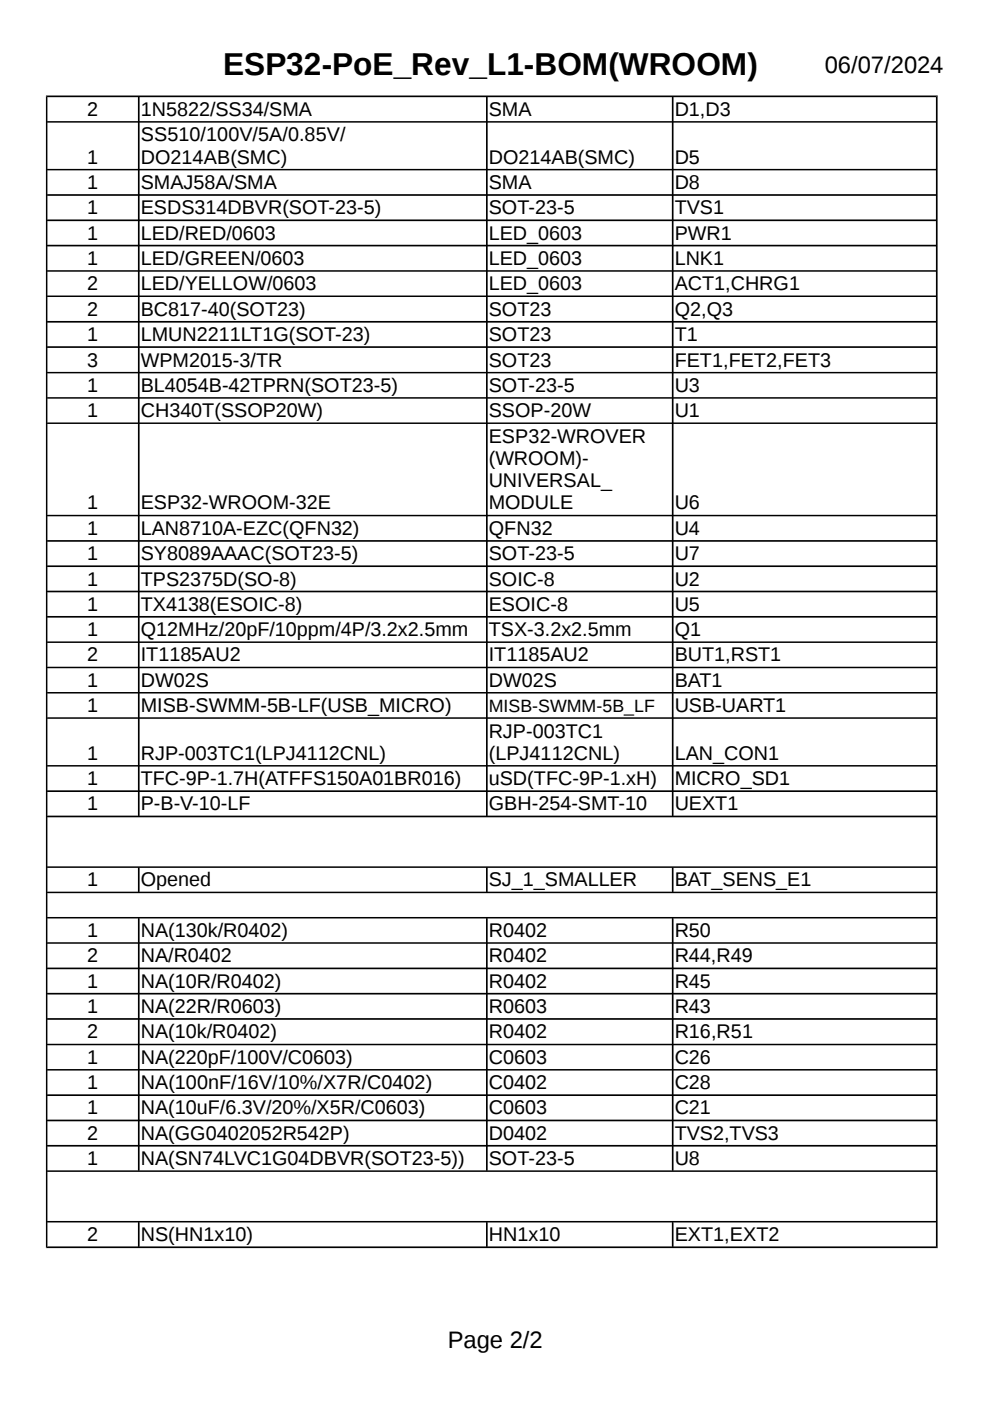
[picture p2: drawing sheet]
<svg xmlns="http://www.w3.org/2000/svg" width="210mm" height="297mm" viewBox="0 0 210 297" stroke-linecap="round" stroke-linejoin="round" font-family="sans-serif">
<defs><g id="words">
<text font-size="6.7" x="47.3" y="16">ESP32-PoE_Rev_L1-BOM(WROOM)</text>
<g font-size="5">
<text x="174.9" y="15.4">06/07/2024</text>
<text x="94.9" y="285.8">Page 2/2</text>
</g>
<g font-size="4.2">
<text x="18.5" y="24.6">2</text>
<text x="29.8" y="24.6">1N5822/SS34/SMA</text>
<text x="29.9" y="30">SS510/100V/5A/0.85V/</text>
<text x="103.6" y="24.6">SMA</text>
<text x="143.1" y="24.6">D1,D3</text>
<text x="18.5" y="34.7">1</text>
<text x="29.9" y="34.7">DO214AB(SMC)</text>
<text x="103.6" y="34.7">DO214AB(SMC)</text>
<text x="143.1" y="34.7">D5</text>
<text x="18.5" y="40">1</text>
<text x="29.8" y="40">SMAJ58A/SMA</text>
<text x="103.6" y="40">SMA</text>
<text x="143.1" y="40">D8</text>
<text x="18.5" y="45.4">1</text>
<text x="29.8" y="45.4">ESDS314DBVR(SOT-23-5)</text>
<text x="103.6" y="45.4">SOT-23-5</text>
<text x="143.1" y="45.4">TVS1</text>
<text x="18.5" y="50.8">1</text>
<text x="29.8" y="50.8">LED/RED/0603</text>
<text x="103.6" y="50.8">LED_0603</text>
<text x="143.1" y="50.8">PWR1</text>
<text x="18.5" y="56.2">1</text>
<text x="29.8" y="56.2">LED/GREEN/0603</text>
<text x="103.6" y="56.2">LED_0603</text>
<text x="143.1" y="56.2">LNK1</text>
<text x="18.5" y="61.5">2</text>
<text x="29.8" y="61.5">LED/YELLOW/0603</text>
<text x="103.6" y="61.5">LED_0603</text>
<text x="143.1" y="61.5">ACT1,CHRG1</text>
<text x="18.5" y="66.9">2</text>
<text x="29.8" y="66.9">BC817-40(SOT23)</text>
<text x="103.6" y="66.9">SOT23</text>
<text x="143.1" y="67">Q2,Q3</text>
<text x="18.5" y="72.3">1</text>
<text x="18.5" y="77.7">3</text>
<text x="29.8" y="72.3">LMUN2211LT1G(SOT-23)</text>
<text x="29.8" y="77.7">WPM2015-3/TR</text>
<text x="103.6" y="72.3">SOT23</text>
<text x="103.6" y="77.7">SOT23</text>
<text x="143.1" y="72.3">T1</text>
<text x="143.1" y="77.7">FET1,FET2,FET3</text>
<text x="18.5" y="83.1">1</text>
<text x="29.8" y="83.1">BL4054B-42TPRN(SOT23-5)</text>
<text x="103.6" y="83.1">SOT-23-5</text>
<text x="143.1" y="83.1">U3</text>
<text x="18.5" y="88.4">1</text>
<text x="29.8" y="88.4">CH340T(SSOP20W)</text>
<text x="103.6" y="88.4">SSOP-20W</text>
<text x="143.1" y="88.4">U1</text>
<text x="103.6" y="93.9">ESP32-WROVER</text>
<text x="103.6" y="98.6">(WROOM)-</text>
<text x="103.6" y="103.3">UNIVERSAL_</text>
<text x="18.5" y="108">1</text>
<text x="18.5" y="113.4">1</text>
<text x="29.8" y="108">ESP32-WROOM-32E</text>
<text x="29.8" y="113.4">LAN8710A-EZC(QFN32)</text>
<text x="103.6" y="113.4">QFN32</text>
<text x="103.6" y="108">MODULE</text>
<text x="143.1" y="108">U6</text>
<text x="143.1" y="113.4">U4</text>
<text x="18.5" y="118.7">1</text>
<text x="29.8" y="118.7">SY8089AAAC(SOT23-5)</text>
<text x="103.6" y="118.7">SOT-23-5</text>
<text x="143.1" y="118.7">U7</text>
<text x="18.5" y="124.1">1</text>
<text x="29.8" y="124.1">TPS2375D(SO-8)</text>
<text x="103.6" y="124.1">SOIC-8</text>
<text x="143.1" y="124.1">U2</text>
<text x="18.5" y="129.5">1</text>
<text x="29.8" y="129.5">TX4138(ESOIC-8)</text>
<text x="103.6" y="129.5">ESOIC-8</text>
<text x="143.1" y="129.5">U5</text>
<text x="18.5" y="134.9">1</text>
<text x="29.8" y="134.9">Q12MHz/20pF/10ppm/4P/3.2x2.5mm</text>
<text x="103.6" y="134.9">TSX-3.2x2.5mm</text>
<text x="143.1" y="134.9">Q1</text>
<text x="18.5" y="140.2">2</text>
<text x="29.8" y="140.2">IT1185AU2</text>
<text x="103.6" y="140.2">IT1185AU2</text>
<text x="143.1" y="140.2">BUT1,RST1</text>
<text x="18.5" y="145.6">1</text>
<text x="29.8" y="145.6">DW02S</text>
<text x="103.6" y="145.6">DW02S</text>
<text x="143.1" y="145.6">BAT1</text>
<text x="18.5" y="151">1</text>
<text x="29.8" y="151">MISB-SWMM-5B-LF(USB_MICRO)</text>
<text x="143.1" y="151">USB-UART1</text>
<text x="18.5" y="161.1">1</text>
<text x="29.8" y="161.1">RJP-003TC1(LPJ4112CNL)</text>
<text x="103.6" y="156.4">RJP-003TC1</text>
<text x="103.6" y="161.1">(LPJ4112CNL)</text>
<text x="143.1" y="161.1">LAN_CON1</text>
<text x="18.5" y="166.4">1</text>
<text x="29.8" y="166.4">TFC-9P-1.7H(ATFFS150A01BR016)</text>
<text x="103.6" y="166.4">uSD(TFC-9P-1.xH)</text>
<text x="143.1" y="166.4">MICRO_SD1</text>
<text x="18.5" y="171.8">1</text>
<text x="29.8" y="171.8">P-B-V-10-LF</text>
<text x="103.6" y="171.8">GBH-254-SMT-10</text>
<text x="143.1" y="171.8">UEXT1</text>
<text x="18.5" y="187.9">1</text>
<text x="29.8" y="187.9">Opened</text>
<text x="103.6" y="187.9">SJ_1_SMALLER</text>
<text x="143.1" y="187.9">BAT_SENS_E1</text>
<text x="18.5" y="198.6">1</text>
<text x="29.8" y="198.6">NA(130k/R0402)</text>
<text x="103.6" y="198.6">R0402</text>
<text x="143.1" y="198.6">R50</text>
<text x="18.5" y="204">2</text>
<text x="18.5" y="209.4">1</text>
<text x="29.8" y="204">NA/R0402</text>
<text x="29.8" y="209.4">NA(10R/R0402)</text>
<text x="103.6" y="204">R0402</text>
<text x="103.6" y="209.4">R0402</text>
<text x="143.1" y="204">R44,R49</text>
<text x="143.1" y="209.4">R45</text>
<text x="18.5" y="214.8">1</text>
<text x="29.8" y="214.8">NA(22R/R0603)</text>
<text x="103.6" y="214.8">R0603</text>
<text x="143.1" y="214.8">R43</text>
<text x="18.5" y="220.2">2</text>
<text x="29.8" y="220.2">NA(10k/R0402)</text>
<text x="103.6" y="220.2">R0402</text>
<text x="143.1" y="220.2">R16,R51</text>
<text x="18.5" y="225.5">1</text>
<text x="29.8" y="225.5">NA(220pF/100V/C0603)</text>
<text x="103.6" y="225.5">C0603</text>
<text x="143.1" y="225.5">C26</text>
<text x="18.5" y="230.9">1</text>
<text x="29.9" y="230.9">NA(100nF/16V/10%/X7R/C0402)</text>
<text x="103.6" y="230.9">C0402</text>
<text x="143.1" y="230.9">C28</text>
<text x="18.5" y="236.3">1</text>
<text x="29.8" y="236.3">NA(10uF/6.3V/20%/X5R/C0603)</text>
<text x="103.6" y="236.3">C0603</text>
<text x="143.1" y="236.3">C21</text>
<text x="18.5" y="241.7">2</text>
<text x="29.8" y="241.7">NA(GG0402052R542P)</text>
<text x="103.6" y="241.7">D0402</text>
<text x="143.1" y="241.7">TVS2,TVS3</text>
<text x="18.5" y="247">1</text>
<text x="29.8" y="247">NA(SN74LVC1G04DBVR(SOT23-5))</text>
<text x="103.6" y="247">SOT-23-5</text>
<text x="143.1" y="247">U8</text>
<text x="18.5" y="263.2">2</text>
<text x="29.8" y="263.2">NS(HN1x10)</text>
<text x="103.6" y="263.2">HN1x10</text>
<text x="143.1" y="263.2">EXT1,EXT2</text>
</g>
<text font-size="3.8" x="103.6" y="151">MISB-SWMM-5B_LF</text>
</g></defs>
<g fill="#000">
<path d="M9.7 20.2h189.1l-.4 .4h-188.3z" fill-rule="evenodd"/>
<path d="M9.9 25.9l.2-.2h188.3l.2 .2-.2 .1h-188.3z" fill-rule="evenodd"/>
<path d="M9.9 36l.2-.2h188.3l.2 .2-.2 .1h-188.3z" fill-rule="evenodd"/>
<path d="M9.9 41.3l.2-.1h188.3l.2 .1-.2 .2h-188.3z" fill-rule="evenodd"/>
<path d="M10.1 46.5h188.3l.2 .2-.2 .2h-188.3l-.2-.2z" fill-rule="evenodd"/>
<path d="M9.9 52.1l.2-.2h188.3l.2 .2-.2 .1h-188.3z" fill-rule="evenodd"/>
<path d="M9.9 57.4l.2-.1h188.3l.2 .1-.2 .2h-188.3z" fill-rule="evenodd"/>
<path d="M9.9 62.8l.2-.1h188.3l.2 .1-.2 .2h-188.3z" fill-rule="evenodd"/>
<path d="M9.9 68.2l.2-.1h188.3l.2 .1-.2 .2h-188.3z" fill-rule="evenodd"/>
<path d="M9.9 73.6l.2-.2h188.3l.2 .2-.2 .2h-188.3z" fill-rule="evenodd"/>
<path d="M9.9 79l.2-.2h188.3l.2 .2-.2 .2h-188.3z" fill-rule="evenodd"/>
<path d="M9.9 84.4l.2-.2h188.3l.2 .2-.2 .1h-188.3z" fill-rule="evenodd"/>
<path d="M9.9 89.7l.2-.1h188.3l.2 .1-.2 .2h-188.3z" fill-rule="evenodd"/>
<path d="M10.1 109.1h188.3l.2 .2-.2 .2h-188.3l-.2-.2z" fill-rule="evenodd"/>
<path d="M10.1 114.5h188.3l.2 .2-.2 .2h-188.3l-.2-.2z" fill-rule="evenodd"/>
<path d="M9.9 120.1l.2-.2h188.3l.2 .2-.2 .1h-188.3z" fill-rule="evenodd"/>
<path d="M9.9 125.4l.2-.2h188.3l.2 .2-.2 .2h-188.3z" fill-rule="evenodd"/>
<path d="M9.9 130.8l.2-.2h188.3l.2 .2-.2 .2h-188.3z" fill-rule="evenodd"/>
<path d="M9.9 136.1l.2-.1h188.3l.2 .1-.2 .2h-188.3z" fill-rule="evenodd"/>
<path d="M9.9 141.5l.2-.1h188.3l.2 .1-.2 .2h-188.3z" fill-rule="evenodd"/>
<path d="M9.9 146.9l.2-.2h188.3l.2 .2-.2 .1h-188.3z" fill-rule="evenodd"/>
<path d="M9.9 152.3l.2-.2h188.3l.2 .2-.2 .1h-188.3z" fill-rule="evenodd"/>
<path d="M9.9 162.4l.2-.2h188.3l.2 .2-.2 .1h-188.3z" fill-rule="evenodd"/>
<path d="M9.9 167.7l.2-.1h188.3l.2 .1-.2 .2h-188.3z" fill-rule="evenodd"/>
<path d="M9.9 173.1l.2-.2h188.3l.2 .2-.2 .2h-188.3z" fill-rule="evenodd"/>
<path d="M29.2 20.6l.2-.2 .2 .2v152.3l-.2 .2-.2-.2z" fill-rule="evenodd"/>
<path d="M103 20.6l.2-.2 .2 .2v152.3l-.2 .2-.2-.2z" fill-rule="evenodd"/>
<path d="M142.5 20.6l.1-.2 .2 .2v152.3l-.2 .2-.1-.2z" fill-rule="evenodd"/>
<path d="M9.9 183.8l.2-.1h188.3l.2 .1-.2 .2h-188.3z" fill-rule="evenodd"/>
<path d="M9.9 189.2l.2-.1h188.3l.2 .1-.2 .2h-188.3z" fill-rule="evenodd"/>
<path d="M9.9 194.6l.2-.2h188.3l.2 .2-.2 .1h-188.3z" fill-rule="evenodd"/>
<path d="M9.9 200l.2-.2h188.3l.2 .2-.2 .1h-188.3z" fill-rule="evenodd"/>
<path d="M29.2 184l.2-.2 .2 .2v5.1l-.2 .1-.2-.1z" fill-rule="evenodd"/>
<path d="M103 184l.2-.2 .2 .2v5.1l-.2 .1-.2-.1z" fill-rule="evenodd"/>
<path d="M142.5 184l.1-.2 .2 .2v5.1l-.2 .1-.1-.1z" fill-rule="evenodd"/>
<path d="M9.9 205.3l.2-.2h188.3l.2 .2-.2 .2h-188.3z" fill-rule="evenodd"/>
<path d="M9.9 210.7l.2-.2h188.3l.2 .2-.2 .2h-188.3z" fill-rule="evenodd"/>
<path d="M9.9 216l.2-.1h188.3l.2 .1-.2 .2h-188.3z" fill-rule="evenodd"/>
<path d="M9.9 221.5l.2-.2h188.3l.2 .2-.2 .1h-188.3z" fill-rule="evenodd"/>
<path d="M9.9 226.8l.2-.1h188.3l.2 .1-.2 .2h-188.3z" fill-rule="evenodd"/>
<path d="M9.9 232.2l.2-.2h188.3l.2 .2-.2 .2h-188.3z" fill-rule="evenodd"/>
<path d="M9.9 237.6l.2-.2h188.3l.2 .2-.2 .1h-188.3z" fill-rule="evenodd"/>
<path d="M9.9 242.9l.2-.2h188.3l.2 .2-.2 .2h-188.3z" fill-rule="evenodd"/>
<path d="M9.9 248.3l.2-.2h188.3l.2 .2-.2 .2h-188.3z" fill-rule="evenodd"/>
<path d="M9.9 259l.2-.1h188.3l.2 .1-.2 .2h-188.3z" fill-rule="evenodd"/>
<path d="M29.2 194.7l.2-.1 .2 .1v53.4l-.2 .2-.2-.2z" fill-rule="evenodd"/>
<path d="M103 194.7l.2-.1 .2 .1v53.4l-.2 .2-.2-.2z" fill-rule="evenodd"/>
<path d="M142.5 194.7l.1-.1 .2 .1v53.4l-.2 .2-.1-.2z" fill-rule="evenodd"/>
<path d="M9.7 20.2l.4 .4v243.7l-.4 .3z" fill-rule="evenodd"/>
<path d="M9.9 264.4l.2-.1h188.3l.4 .3h-189.1z" fill-rule="evenodd"/>
<path d="M29.2 259.2l.2-.2 .2 .2v5.1l-.2 .1-.2-.1z" fill-rule="evenodd"/>
<path d="M103 259.2l.2-.2 .2 .2v5.1l-.2 .1-.2-.1z" fill-rule="evenodd"/>
<path d="M142.5 259.2l.1-.2 .2 .2v5.1l-.2 .1-.1-.1z" fill-rule="evenodd"/>
<path d="M198.4 20.6l.4-.4v244.4l-.4-.3z" fill-rule="evenodd"/>
</g>
<use href="#words"/>
</svg>
